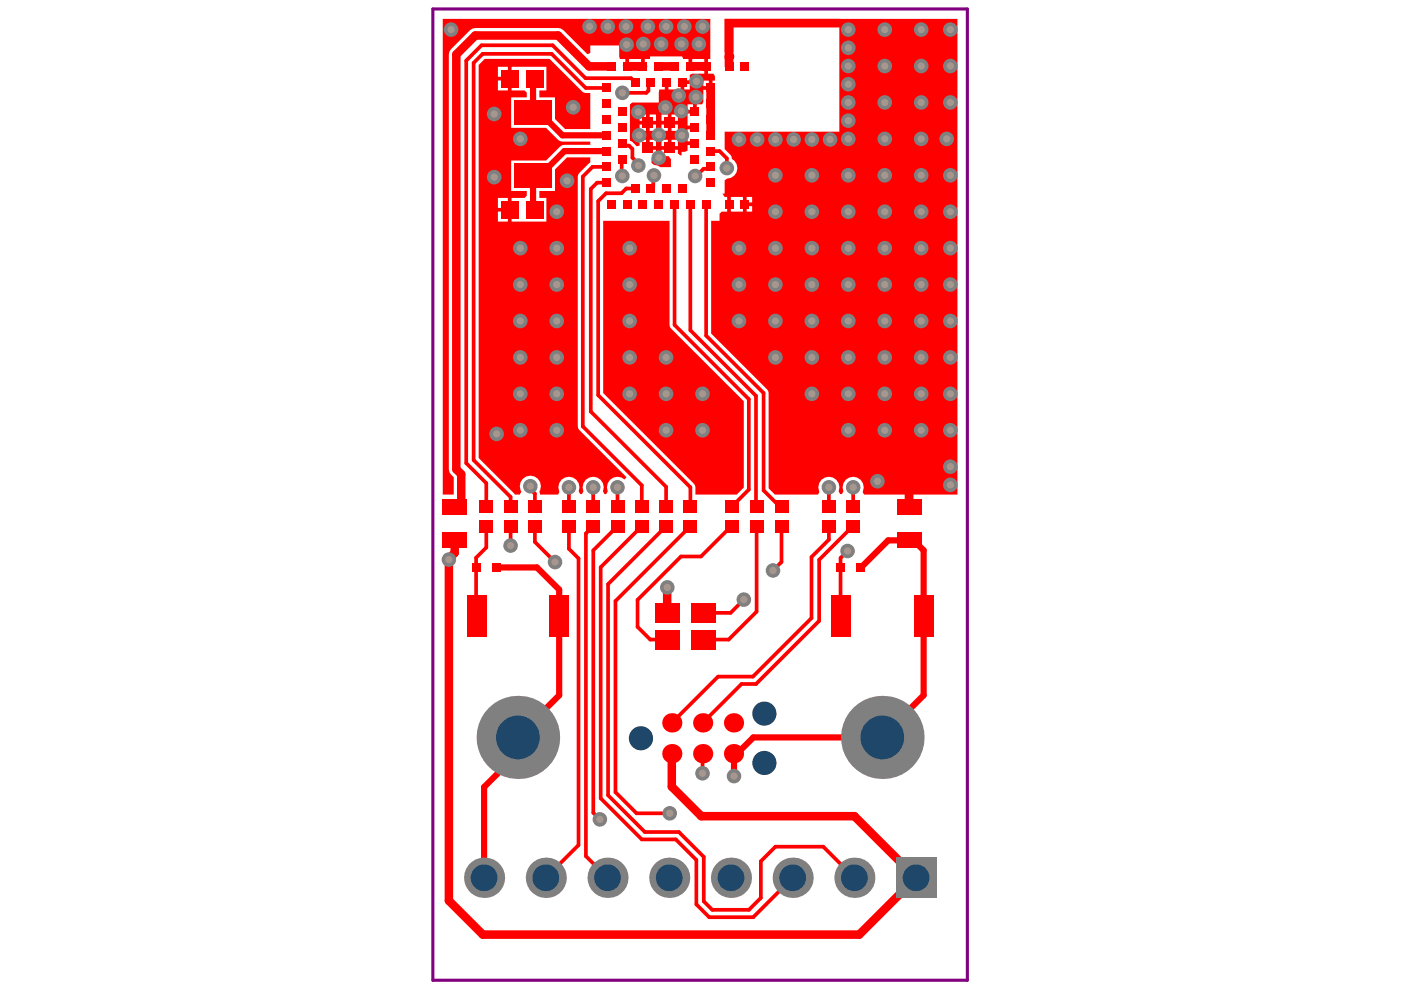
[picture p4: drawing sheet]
<svg xmlns="http://www.w3.org/2000/svg" width="297mm" height="210mm" viewBox="0 0 297 210" stroke-linecap="round" stroke-linejoin="round" font-family="sans-serif">
<g fill="#f00">
<path d="M127.9 46.8h14.1v22.5l15.7 15.8v18.3l-1.5 1.5h-8.8v-1.6l-.3-.7-19.2-19.3z"/>
<path d="M153.6 4h24.4v1.8h-22.5v5.3h-1.9z"/>
<path d="M153.6 4h49.4v100.9h-19.8l-.3-.6a2.24 2.24 0 0 0-2-3.2 2.24 2.24 0 0 0-2.1 3.1l-.3 .6h-.4l-.3-.6a2.24 2.24 0 0 0-2.1-3.1 2.24 2.24 0 0 0-2 3.2l-.3 .6h-9.1l-1.3-1.4-.1-20.6-12.1-12.2v-23.9h1.8v-1.5l.4-.4h1.2v-3.1h-.6l-.4-.7 .4-.1v-2.7l.5-.4a2.22 2.22 0 0 0 2.2-1.7 2.22 2.22 0 0 0-1.1-2.5l-.3-.9-1.3-1.2v-3.7h24.4v-22.1h-22.5v6.7h-.5v1.6h-.8v-1.6h-.6zM155 41.8v3.1h2.5v-3.1zM158.3 41.8v1.1h1.2v-1.1zM158.3 43.7v1.2h1.2v-1.2z"/>
<path d="M93.9 4h56.7v8.5h-.5v3.1h1.2l.3 .6v.9h-.5v1.6h-.4v.3h-1.6v2.6l-.2 .5h-1.2v1.6h-.4v.4h-1.5v2.5h1.5v.8h-1.5v2.6h1.5v.8h-1.5v1.1l-.6 .3h-.7v.7l-.1 .1-.7-.4v-.8h-3.4v1.3h1.5l.5 .7v1.6h-2.3l-.5-.3-.9-.2-.5-.4v-1l.5-.4h.5v-1.3h-1.7v-.4h-.4v-1.8h-1.4v1.3l-.6 .1a2.56 2.56 0 0 0-1.4-1.2v-7.7l.5-.4h5.6l.1-2.7h1.2v-1.6h.7v1.6h2.6v-1.6h.4v-.4h1.5v-1.1l.6-.3h2.5v-3.1h-2.5v1.6h-.8v-1.6h-1.1l-.3-.5h-6.8v.5h-1.1v1.6h-.8v-1.6h-2.5v1.6h-.8v-1.6h-1.2l-.1-2.9h-6.1v1.6l-.7 .3-5-5.1-.6-.3-.6-.2h-17.5l-.6 .2-.6 .3-4 4-.3 .5-.1 .7v87.9l.1 .6 .9 1.1v3.7h-2.3zM149.1 17.1v1.2h1.2v-1.2zM145.1 17.8v1.2h1.1v-1.2zM145.8 22.1v1.2h1.1v-1.2zM142.4 24.3v1.3h1.3v-1.3zM140.3 24.3v1.3h1.3v-1.3zM137.7 24.3v1.3h1.4v-1.3zM135.6 24.3v1.3h1.4v-1.3zM142.4 26.4v1.4h1.3v-1.4zM140.3 26.4v1.4h1.3v-1.4zM137.7 26.4v1.4h1.4v-1.4zM135.6 26.4v1.4h1.4v-1.4zM142.4 29.6v1.4h1.3v-1.4zM140.3 29.6v1.4h1.3v-1.4zM137.7 29.6v1.4h1.4v-1.4z"/>
<path d="M101.5 13.8l1.3-1.3h13.7l6.9 6.9 .8 .3h1v7.7h-5.4l-2.1-2.2v-4.5h-3.3v-1.5h1.4v-5h-7.3v5h2.7l.5 .4v1.1h-3.3v6.4h7.4l2.9 2.8 6.5 .1v.7l-6 .1-3.4 3.2h-7.4v6.5h3.3v1l-.5 .5h-2.7v5h7.3v-5h-1.4v-1.5h3.3v-4.6l2.5-2.5h5v1l-2.4 2.3-.3 .7v53l.3 .8 10 10-.4 .5a2.24 2.24 0 0 0-2.8-.2 2.24 2.24 0 0 0-.8 2.7l-.3 .6h-.3l-.4-.6a2.25 2.25 0 0 0-2-3.1 2.25 2.25 0 0 0-2.1 3.1l-.3 .6h-.4l-.3-.6a2.24 2.24 0 0 0-2.1-3.1 2.24 2.24 0 0 0-2 3.2l-.3 .6h-3.8l-.1-.6a2.23 2.23 0 0 0-1.9-3.4 2.23 2.23 0 0 0-1.9 3.3l-.4 .7h-1l-7.7-7.8zM105.6 14.2v2.1h2.1v-2.1zM105.6 17.1v2.1h2.1v-2.1zM105.6 42v2.1h2.1v-2.1zM105.6 44.9v2.1h2.1v-2.1z"/>
</g>
<g fill="none" stroke="#f00" stroke-width=".79">
<path d="M128.7 18.7h-4.5l-7.2-7.3h-14.7l-1.9 1.9v84.2M133.8 16.6h-9.7l-6.9-7h-15.1l-3.2 3.2v85.4M128.7 38.7h-2.1l-1.3 1.4v47.2M128.7 35.4h-3.1l-2 2v53M132 30.4l.5 .5h.9l.7 .7v1.8l1.2 1.3v.4M132 33.7l-.2 .2v3.3l.1 .1M134.6 40h-1.8l-1 1h-3.3l-1.7 1.7v41.1M150.7 35.4l-.4 .4h-1.1l-1.6 1.5h-.2M143 43.3v25.6l15.8 15.7v19.2M146.4 43.3v26.7l13.9 13.9v23.4l.1 .1M149.7 43.3v27.9l12.2 12.1v20.7M108.3 111.6v4.1"/>
<path d="M112.4 103.1v.6l1 1v2.7M113.4 111.6v3.3l4.3 4.3M120.6 111.6v4.8l2.1 2v60.8l-7 6.9M125.8 111.6l-1.6 1.5v68.4l4.6 4.6M130.9 111.6l-5.1 5.1v55.6l1.4 1.4M136.1 111.6l-8.7 8.7v49l8.7 8.7h7.2l4.3 4.3v9.4l2.8 2.8h9.3l8.4-8.4M141.2 111.6l-12.3 12.3v44.7l7.8 7.8h7.2l5.3 5.3v9.4l1.8 1.8h7.8l2.5-2.5v-7.8l3.1-3.1h10.2l6.5 6.6M146.4 111.6l-15.9 15.8v40.6l4.5 4.4h7M155.1 111.6l-6.5 6.4h-4.2l-9.2 9.2v5.7l2.7 2.7h3.5M160.4 111.6v18.1l-5.9 5.9h-5.3M165.7 111.6v7.6l-1.8 1.8M172.1 118.1v12.9l-12.5 12.5h-7.4l-9.8 9.8"/>
<path d="M179.7 116.8l-1.5 1.5v2M179.9 112.5l-6.2 6.2v12.9l-13.4 13.4h-3.1l-8.2 8.3M157.7 127.1l-2.8 2.8h-5.7M148.9 159.8v4.2"/>
</g>
<path d="M119.7 32h9M105.3 120.3h8.5l4.8 4.7v22.4l-8.8 8.8v3.5l-7.2 7.2v19.2M182.5 120.3h.1M182.6 120.3l5.7-5.7h5.4l2.1 2.1v30.7l-8.7 8.8v.2h-27.4l-3.4 3.4h-.8l.1 4.8" fill="none" stroke="#f00" stroke-width="1.3"/>
<path d="M133 14.1h3.3M146.4 14.1h3.3M192.7 103.4v4.1" fill="none" stroke="#f00" stroke-width="1.9"/>
<path d="M129.6 14.1h-4.7l-6.6-6.6h-17.5l-4.1 4.1v87.9l1.1 1v6.3l-.8 .7h-.6M96.4 114.6v2.6l-1.2 1.3v72.5l7.2 7.2h79.8l12-12.1-13-13h-32.5l-6.3-6.3v-7M141.5 124.6l-.1 5.3M141.5 124.5v.1" fill="none" stroke="#f00" stroke-width="1.8"/>
<circle cx="179.9" cy="112.5" r=".39" fill="#f00"/>
<g fill="none" stroke="#f00" stroke-width=".79">
<path d="M133.8 16.6l.8 .8M138 17.4l-.5 .5v1.3l-.5 .5h-5M138.5 37.3v2.2l-.5 .5M150.7 32h1.9l1.5 1.6v2M98.9 98.2l4.2 4.2v5M100.4 97.5l7.9 7.9v2M123.6 90.4l12.5 12.5v4.5M125.3 87.3l15.9 15.9v4.2M126.8 83.8l19.6 19.5v4.1M103.1 111.6v4.5l-2.2 2.1 .1 12.4M120.6 103.3v4.1M125.8 103.3v4.1"/>
<path d="M130.9 103.3v4.1M158.8 103.8l-3.7 3.6M161.9 104l3.5 3.4M175.7 111.6v2.8l-3.6 3.7M175.7 103.3v4.1M180.9 111.6l-1 .9M180.9 103.3v4.1M178.2 120.3l.1 10.3"/>
</g>
<path d="M150.7 18.7v10" fill="none" stroke="#f00" stroke-width="1.9"/>
<path d="M113 23.9h1.4l4.9 4.8h9.4M119.7 32l-5.3 5.3h-1.4" fill="none" stroke="#f00" stroke-width="1.3"/>
<path d="M139.7 14.1h3.3" fill="none" stroke="#f00" stroke-width="1.8"/>
<circle cx="154.6" cy="12" r=".93" fill="#f00"/>
<path d="M154.6 12v2.1" fill="none" stroke="#f00" stroke-width="1.9"/>
<path d="M113 16.7v7.2M113 37.3v7.2" fill="none" stroke="#f00" stroke-width="1.3"/>
<circle cx="127.2" cy="173.7" r="1.55" fill="#808080"/>
<circle cx="127.2" cy="173.7" r=".77" fill="#a6968d"/>
<circle cx="142" cy="172.4" r="1.55" fill="#808080"/>
<circle cx="142" cy="172.4" r=".77" fill="#a6968d"/>
<circle cx="120.2" cy="38.3" r="1.55" fill="#808080"/>
<circle cx="120.2" cy="38.3" r=".77" fill="#a6968d"/>
<circle cx="104.8" cy="37.6" r="1.55" fill="#808080"/>
<circle cx="104.8" cy="37.6" r=".77" fill="#a6968d"/>
<circle cx="104.8" cy="24.2" r="1.55" fill="#808080"/>
<circle cx="104.8" cy="24.2" r=".77" fill="#a6968d"/>
<circle cx="121.5" cy="22.8" r="1.55" fill="#808080"/>
<circle cx="121.5" cy="22.8" r=".77" fill="#a6968d"/>
<circle cx="95.6" cy="6.3" r="1.55" fill="#808080"/>
<circle cx="95.6" cy="6.3" r=".77" fill="#a6968d"/>
<circle cx="195.3" cy="6.3" r="1.55" fill="#808080"/>
<circle cx="195.3" cy="6.3" r=".77" fill="#a6968d"/>
<circle cx="195.3" cy="14" r="1.55" fill="#808080"/>
<circle cx="195.3" cy="14" r=".77" fill="#a6968d"/>
<circle cx="195.3" cy="21.7" r="1.55" fill="#808080"/>
<circle cx="195.3" cy="21.7" r=".77" fill="#a6968d"/>
<circle cx="195.3" cy="29.4" r="1.55" fill="#808080"/>
<circle cx="195.3" cy="29.4" r=".77" fill="#a6968d"/>
<circle cx="195.3" cy="37.2" r="1.55" fill="#808080"/>
<circle cx="195.3" cy="37.2" r=".77" fill="#a6968d"/>
<circle cx="195.3" cy="44.9" r="1.55" fill="#808080"/>
<circle cx="195.3" cy="44.9" r=".77" fill="#a6968d"/>
<circle cx="195.3" cy="52.6" r="1.55" fill="#808080"/>
<circle cx="195.3" cy="52.6" r=".77" fill="#a6968d"/>
<circle cx="195.3" cy="60.3" r="1.55" fill="#808080"/>
<circle cx="195.3" cy="60.3" r=".77" fill="#a6968d"/>
<circle cx="195.3" cy="68.1" r="1.55" fill="#808080"/>
<circle cx="195.3" cy="68.1" r=".77" fill="#a6968d"/>
<circle cx="195.3" cy="75.8" r="1.55" fill="#808080"/>
<circle cx="195.3" cy="75.8" r=".77" fill="#a6968d"/>
<circle cx="195.3" cy="83.5" r="1.55" fill="#808080"/>
<circle cx="195.3" cy="83.5" r=".77" fill="#a6968d"/>
<circle cx="195.3" cy="91.2" r="1.55" fill="#808080"/>
<circle cx="195.3" cy="91.2" r=".77" fill="#a6968d"/>
<circle cx="187.6" cy="6.3" r="1.55" fill="#808080"/>
<circle cx="187.6" cy="6.3" r=".77" fill="#a6968d"/>
<circle cx="187.6" cy="14" r="1.55" fill="#808080"/>
<circle cx="187.6" cy="14" r=".77" fill="#a6968d"/>
<circle cx="187.6" cy="21.7" r="1.55" fill="#808080"/>
<circle cx="187.6" cy="21.7" r=".77" fill="#a6968d"/>
<circle cx="187.6" cy="29.4" r="1.55" fill="#808080"/>
<circle cx="187.6" cy="29.4" r=".77" fill="#a6968d"/>
<circle cx="187.6" cy="37.2" r="1.55" fill="#808080"/>
<circle cx="187.6" cy="37.2" r=".77" fill="#a6968d"/>
<circle cx="187.6" cy="44.9" r="1.55" fill="#808080"/>
<circle cx="187.6" cy="44.9" r=".77" fill="#a6968d"/>
<circle cx="187.6" cy="52.6" r="1.55" fill="#808080"/>
<circle cx="187.6" cy="52.6" r=".77" fill="#a6968d"/>
<circle cx="187.6" cy="60.3" r="1.55" fill="#808080"/>
<circle cx="187.6" cy="60.3" r=".77" fill="#a6968d"/>
<circle cx="187.6" cy="68.1" r="1.55" fill="#808080"/>
<circle cx="187.6" cy="68.1" r=".77" fill="#a6968d"/>
<circle cx="187.6" cy="75.8" r="1.55" fill="#808080"/>
<circle cx="187.6" cy="75.8" r=".77" fill="#a6968d"/>
<circle cx="187.6" cy="83.5" r="1.55" fill="#808080"/>
<circle cx="187.6" cy="83.5" r=".77" fill="#a6968d"/>
<circle cx="187.6" cy="91.2" r="1.55" fill="#808080"/>
<circle cx="187.6" cy="91.2" r=".77" fill="#a6968d"/>
<circle cx="179.9" cy="6.3" r="1.55" fill="#808080"/>
<circle cx="179.9" cy="6.3" r=".77" fill="#a6968d"/>
<circle cx="179.9" cy="14" r="1.55" fill="#808080"/>
<circle cx="179.9" cy="14" r=".77" fill="#a6968d"/>
<circle cx="179.9" cy="21.7" r="1.55" fill="#808080"/>
<circle cx="179.9" cy="21.7" r=".77" fill="#a6968d"/>
<circle cx="179.9" cy="29.4" r="1.55" fill="#808080"/>
<circle cx="179.9" cy="29.4" r=".77" fill="#a6968d"/>
<circle cx="179.9" cy="37.2" r="1.55" fill="#808080"/>
<circle cx="179.9" cy="37.2" r=".77" fill="#a6968d"/>
<circle cx="179.9" cy="44.9" r="1.55" fill="#808080"/>
<circle cx="179.9" cy="44.9" r=".77" fill="#a6968d"/>
<circle cx="179.9" cy="52.6" r="1.55" fill="#808080"/>
<circle cx="179.9" cy="52.6" r=".77" fill="#a6968d"/>
<circle cx="179.9" cy="60.3" r="1.55" fill="#808080"/>
<circle cx="179.9" cy="60.3" r=".77" fill="#a6968d"/>
<circle cx="179.9" cy="68.1" r="1.55" fill="#808080"/>
<circle cx="179.9" cy="68.1" r=".77" fill="#a6968d"/>
<circle cx="179.9" cy="75.8" r="1.55" fill="#808080"/>
<circle cx="179.9" cy="75.8" r=".77" fill="#a6968d"/>
<circle cx="179.9" cy="83.5" r="1.55" fill="#808080"/>
<circle cx="179.9" cy="83.5" r=".77" fill="#a6968d"/>
<circle cx="179.9" cy="91.2" r="1.55" fill="#808080"/>
<circle cx="179.9" cy="91.2" r=".77" fill="#a6968d"/>
<circle cx="172.1" cy="37.2" r="1.55" fill="#808080"/>
<circle cx="172.1" cy="37.2" r=".77" fill="#a6968d"/>
<circle cx="172.1" cy="44.9" r="1.55" fill="#808080"/>
<circle cx="172.1" cy="44.9" r=".77" fill="#a6968d"/>
<circle cx="172.1" cy="52.6" r="1.55" fill="#808080"/>
<circle cx="172.1" cy="52.6" r=".77" fill="#a6968d"/>
<circle cx="172.1" cy="60.3" r="1.55" fill="#808080"/>
<circle cx="172.1" cy="60.3" r=".77" fill="#a6968d"/>
<circle cx="172.1" cy="68.1" r="1.55" fill="#808080"/>
<circle cx="172.1" cy="68.1" r=".77" fill="#a6968d"/>
<circle cx="172.1" cy="75.8" r="1.55" fill="#808080"/>
<circle cx="172.1" cy="75.8" r=".77" fill="#a6968d"/>
<circle cx="172.1" cy="83.5" r="1.55" fill="#808080"/>
<circle cx="172.1" cy="83.5" r=".77" fill="#a6968d"/>
<circle cx="164.4" cy="37.2" r="1.55" fill="#808080"/>
<circle cx="164.4" cy="37.2" r=".77" fill="#a6968d"/>
<circle cx="164.4" cy="44.9" r="1.55" fill="#808080"/>
<circle cx="164.4" cy="44.9" r=".77" fill="#a6968d"/>
<circle cx="164.4" cy="52.6" r="1.55" fill="#808080"/>
<circle cx="164.4" cy="52.6" r=".77" fill="#a6968d"/>
<circle cx="164.4" cy="60.3" r="1.55" fill="#808080"/>
<circle cx="164.4" cy="60.3" r=".77" fill="#a6968d"/>
<circle cx="164.4" cy="68.1" r="1.55" fill="#808080"/>
<circle cx="164.4" cy="68.1" r=".77" fill="#a6968d"/>
<circle cx="164.4" cy="75.8" r="1.55" fill="#808080"/>
<circle cx="164.4" cy="75.8" r=".77" fill="#a6968d"/>
<circle cx="156.7" cy="52.6" r="1.55" fill="#808080"/>
<circle cx="156.7" cy="52.6" r=".77" fill="#a6968d"/>
<circle cx="156.7" cy="60.3" r="1.55" fill="#808080"/>
<circle cx="156.7" cy="60.3" r=".77" fill="#a6968d"/>
<circle cx="156.7" cy="68.1" r="1.55" fill="#808080"/>
<circle cx="156.7" cy="68.1" r=".77" fill="#a6968d"/>
<circle cx="149" cy="83.5" r="1.55" fill="#808080"/>
<circle cx="149" cy="83.5" r=".77" fill="#a6968d"/>
<circle cx="149" cy="91.2" r="1.55" fill="#808080"/>
<circle cx="149" cy="91.2" r=".77" fill="#a6968d"/>
<circle cx="141.2" cy="75.8" r="1.55" fill="#808080"/>
<circle cx="141.2" cy="75.8" r=".77" fill="#a6968d"/>
<circle cx="141.2" cy="83.5" r="1.55" fill="#808080"/>
<circle cx="141.2" cy="83.5" r=".77" fill="#a6968d"/>
<circle cx="141.2" cy="91.2" r="1.55" fill="#808080"/>
<circle cx="141.2" cy="91.2" r=".77" fill="#a6968d"/>
<circle cx="133.5" cy="52.6" r="1.55" fill="#808080"/>
<circle cx="133.5" cy="52.6" r=".77" fill="#a6968d"/>
<circle cx="133.5" cy="60.3" r="1.55" fill="#808080"/>
<circle cx="133.5" cy="60.3" r=".77" fill="#a6968d"/>
<circle cx="133.5" cy="68.1" r="1.55" fill="#808080"/>
<circle cx="133.5" cy="68.1" r=".77" fill="#a6968d"/>
<circle cx="133.5" cy="75.8" r="1.55" fill="#808080"/>
<circle cx="133.5" cy="75.8" r=".77" fill="#a6968d"/>
<circle cx="133.5" cy="83.5" r="1.55" fill="#808080"/>
<circle cx="133.5" cy="83.5" r=".77" fill="#a6968d"/>
<circle cx="118" cy="44.9" r="1.55" fill="#808080"/>
<circle cx="118" cy="44.9" r=".77" fill="#a6968d"/>
<circle cx="118" cy="52.6" r="1.55" fill="#808080"/>
<circle cx="118" cy="52.6" r=".77" fill="#a6968d"/>
<circle cx="118" cy="60.3" r="1.55" fill="#808080"/>
<circle cx="118" cy="60.3" r=".77" fill="#a6968d"/>
<circle cx="118" cy="68.1" r="1.55" fill="#808080"/>
<circle cx="118" cy="68.1" r=".77" fill="#a6968d"/>
<circle cx="118" cy="75.8" r="1.55" fill="#808080"/>
<circle cx="118" cy="75.8" r=".77" fill="#a6968d"/>
<circle cx="118" cy="83.5" r="1.55" fill="#808080"/>
<circle cx="118" cy="83.5" r=".77" fill="#a6968d"/>
<circle cx="118" cy="91.2" r="1.55" fill="#808080"/>
<circle cx="118" cy="91.2" r=".77" fill="#a6968d"/>
<circle cx="110.3" cy="29.4" r="1.55" fill="#808080"/>
<circle cx="110.3" cy="29.4" r=".77" fill="#a6968d"/>
<circle cx="110.3" cy="52.6" r="1.55" fill="#808080"/>
<circle cx="110.3" cy="52.6" r=".77" fill="#a6968d"/>
<circle cx="110.3" cy="60.3" r="1.55" fill="#808080"/>
<circle cx="110.3" cy="60.3" r=".77" fill="#a6968d"/>
<circle cx="110.3" cy="68.1" r="1.55" fill="#808080"/>
<circle cx="110.3" cy="68.1" r=".77" fill="#a6968d"/>
<circle cx="110.3" cy="75.8" r="1.55" fill="#808080"/>
<circle cx="110.3" cy="75.8" r=".77" fill="#a6968d"/>
<circle cx="110.3" cy="83.5" r="1.55" fill="#808080"/>
<circle cx="110.3" cy="83.5" r=".77" fill="#a6968d"/>
<circle cx="110.3" cy="91.2" r="1.55" fill="#808080"/>
<circle cx="110.3" cy="91.2" r=".77" fill="#a6968d"/>
<circle cx="125" cy="5.6" r="1.55" fill="#808080"/>
<circle cx="125" cy="5.6" r=".77" fill="#a6968d"/>
<circle cx="128.9" cy="5.6" r="1.55" fill="#808080"/>
<circle cx="128.9" cy="5.6" r=".77" fill="#a6968d"/>
<circle cx="132.7" cy="5.6" r="1.55" fill="#808080"/>
<circle cx="132.7" cy="5.6" r=".77" fill="#a6968d"/>
<circle cx="137.4" cy="5.6" r="1.55" fill="#808080"/>
<circle cx="137.4" cy="5.6" r=".77" fill="#a6968d"/>
<circle cx="141.2" cy="5.6" r="1.55" fill="#808080"/>
<circle cx="141.2" cy="5.6" r=".77" fill="#a6968d"/>
<circle cx="145.1" cy="5.6" r="1.55" fill="#808080"/>
<circle cx="145.1" cy="5.6" r=".77" fill="#a6968d"/>
<circle cx="149" cy="5.6" r="1.55" fill="#808080"/>
<circle cx="149" cy="5.6" r=".77" fill="#a6968d"/>
<circle cx="156.7" cy="29.6" r="1.55" fill="#808080"/>
<circle cx="156.7" cy="29.6" r=".77" fill="#a6968d"/>
<circle cx="186" cy="102" r="1.55" fill="#808080"/>
<circle cx="186" cy="102" r=".77" fill="#a6968d"/>
<circle cx="201.5" cy="102.8" r="1.55" fill="#808080"/>
<circle cx="201.5" cy="102.8" r=".77" fill="#a6968d"/>
<circle cx="201.5" cy="98.9" r="1.55" fill="#808080"/>
<circle cx="201.5" cy="98.9" r=".77" fill="#a6968d"/>
<circle cx="201.5" cy="91.2" r="1.55" fill="#808080"/>
<circle cx="201.5" cy="91.2" r=".77" fill="#a6968d"/>
<circle cx="201.5" cy="83.5" r="1.55" fill="#808080"/>
<circle cx="201.5" cy="83.5" r=".77" fill="#a6968d"/>
<circle cx="201.5" cy="75.8" r="1.55" fill="#808080"/>
<circle cx="201.5" cy="75.8" r=".77" fill="#a6968d"/>
<circle cx="201.5" cy="68.1" r="1.55" fill="#808080"/>
<circle cx="201.5" cy="68.1" r=".77" fill="#a6968d"/>
<circle cx="201.5" cy="60.3" r="1.55" fill="#808080"/>
<circle cx="201.5" cy="60.3" r=".77" fill="#a6968d"/>
<circle cx="201.5" cy="52.6" r="1.55" fill="#808080"/>
<circle cx="201.5" cy="52.6" r=".77" fill="#a6968d"/>
<circle cx="201.5" cy="44.9" r="1.55" fill="#808080"/>
<circle cx="201.5" cy="44.9" r=".77" fill="#a6968d"/>
<circle cx="201.5" cy="37.2" r="1.55" fill="#808080"/>
<circle cx="201.5" cy="37.2" r=".77" fill="#a6968d"/>
<circle cx="200.7" cy="29.4" r="1.55" fill="#808080"/>
<circle cx="200.7" cy="29.4" r=".77" fill="#a6968d"/>
<circle cx="201.5" cy="21.7" r="1.55" fill="#808080"/>
<circle cx="201.5" cy="21.7" r=".77" fill="#a6968d"/>
<circle cx="201.5" cy="14" r="1.55" fill="#808080"/>
<circle cx="201.5" cy="14" r=".77" fill="#a6968d"/>
<circle cx="201.5" cy="6.3" r="1.55" fill="#808080"/>
<circle cx="201.5" cy="6.3" r=".77" fill="#a6968d"/>
<circle cx="160.5" cy="29.6" r="1.55" fill="#808080"/>
<circle cx="160.5" cy="29.6" r=".77" fill="#a6968d"/>
<circle cx="164.4" cy="29.6" r="1.55" fill="#808080"/>
<circle cx="164.4" cy="29.6" r=".77" fill="#a6968d"/>
<circle cx="168.3" cy="29.6" r="1.55" fill="#808080"/>
<circle cx="168.3" cy="29.6" r=".77" fill="#a6968d"/>
<circle cx="172.1" cy="29.6" r="1.55" fill="#808080"/>
<circle cx="172.1" cy="29.6" r=".77" fill="#a6968d"/>
<circle cx="176" cy="29.6" r="1.55" fill="#808080"/>
<circle cx="176" cy="29.6" r=".77" fill="#a6968d"/>
<circle cx="179.9" cy="25.6" r="1.55" fill="#808080"/>
<circle cx="179.9" cy="25.6" r=".77" fill="#a6968d"/>
<circle cx="179.9" cy="17.9" r="1.55" fill="#808080"/>
<circle cx="179.9" cy="17.9" r=".77" fill="#a6968d"/>
<circle cx="179.9" cy="10.1" r="1.55" fill="#808080"/>
<circle cx="179.9" cy="10.1" r=".77" fill="#a6968d"/>
<circle cx="105.3" cy="92" r="1.55" fill="#808080"/>
<circle cx="105.3" cy="92" r=".77" fill="#a6968d"/>
<circle cx="157.7" cy="127.1" r="1.55" fill="#808080"/>
<circle cx="157.7" cy="127.1" r=".77" fill="#a6968d"/>
<circle cx="163.9" cy="121" r="1.55" fill="#808080"/>
<circle cx="163.9" cy="121" r=".77" fill="#a6968d"/>
<circle cx="147.4" cy="37.3" r="1.55" fill="#808080"/>
<circle cx="147.4" cy="37.3" r=".77" fill="#a6968d"/>
<circle cx="135.5" cy="28.7" r="1.55" fill="#808080"/>
<circle cx="135.5" cy="28.7" r=".77" fill="#a6968d"/>
<circle cx="131.9" cy="37.3" r="1.55" fill="#808080"/>
<circle cx="131.9" cy="37.3" r=".77" fill="#a6968d"/>
<circle cx="139.7" cy="33.4" r="1.55" fill="#808080"/>
<circle cx="139.7" cy="33.4" r=".77" fill="#a6968d"/>
<circle cx="135.3" cy="35.1" r="1.55" fill="#808080"/>
<circle cx="135.3" cy="35.1" r=".77" fill="#a6968d"/>
<circle cx="138.6" cy="37.2" r="1.55" fill="#808080"/>
<circle cx="138.6" cy="37.2" r=".77" fill="#a6968d"/>
<circle cx="141.5" cy="124.5" r="1.55" fill="#808080"/>
<circle cx="141.5" cy="124.5" r=".77" fill="#a6968d"/>
<circle cx="117.7" cy="119.2" r="1.55" fill="#808080"/>
<circle cx="117.7" cy="119.2" r=".77" fill="#a6968d"/>
<circle cx="108.3" cy="115.7" r="1.55" fill="#808080"/>
<circle cx="108.3" cy="115.7" r=".77" fill="#a6968d"/>
<circle cx="95.2" cy="118.7" r="1.55" fill="#808080"/>
<circle cx="95.2" cy="118.7" r=".77" fill="#a6968d"/>
<circle cx="148.9" cy="164" r="1.55" fill="#808080"/>
<circle cx="149" cy="164" r=".77" fill="#a6968d"/>
<circle cx="155.6" cy="164.6" r="1.55" fill="#808080"/>
<circle cx="155.6" cy="164.6" r=".77" fill="#a6968d"/>
<circle cx="179.7" cy="116.8" r="1.55" fill="#808080"/>
<circle cx="179.7" cy="116.8" r=".77" fill="#a6968d"/>
<circle cx="175.7" cy="103.3" r="1.55" fill="#808080"/>
<circle cx="175.7" cy="103.3" r=".77" fill="#a6968d"/>
<circle cx="180.9" cy="103.3" r="1.55" fill="#808080"/>
<circle cx="180.9" cy="103.3" r=".77" fill="#a6968d"/>
<circle cx="130.9" cy="103.3" r="1.55" fill="#808080"/>
<circle cx="130.9" cy="103.3" r=".77" fill="#a6968d"/>
<circle cx="125.8" cy="103.3" r="1.55" fill="#808080"/>
<circle cx="125.8" cy="103.3" r=".77" fill="#a6968d"/>
<circle cx="120.6" cy="103.3" r="1.55" fill="#808080"/>
<circle cx="120.6" cy="103.3" r=".77" fill="#a6968d"/>
<circle cx="112.4" cy="103.1" r="1.55" fill="#808080"/>
<circle cx="112.4" cy="103.1" r=".77" fill="#a6968d"/>
<circle cx="132" cy="19.7" r="1.55" fill="#808080"/>
<circle cx="132" cy="19.7" r=".77" fill="#a6968d"/>
<circle cx="154.1" cy="35.6" r="1.55" fill="#808080"/>
<circle cx="154.1" cy="35.6" r=".77" fill="#a6968d"/>
<circle cx="141.1" cy="22.8" r="1.55" fill="#808080"/>
<circle cx="141.1" cy="22.8" r=".77" fill="#a6968d"/>
<circle cx="143.9" cy="20.3" r="1.55" fill="#808080"/>
<circle cx="143.9" cy="20.2" r=".77" fill="#a6968d"/>
<circle cx="144.4" cy="23.5" r="1.55" fill="#808080"/>
<circle cx="144.4" cy="23.5" r=".77" fill="#a6968d"/>
<circle cx="135.4" cy="23.8" r="1.55" fill="#808080"/>
<circle cx="135.4" cy="23.8" r=".77" fill="#a6968d"/>
<circle cx="136.4" cy="9.3" r="1.55" fill="#808080"/>
<circle cx="136.4" cy="9.3" r=".77" fill="#a6968d"/>
<circle cx="148.2" cy="9.3" r="1.55" fill="#808080"/>
<circle cx="148.2" cy="9.3" r=".77" fill="#a6968d"/>
<circle cx="147.5" cy="20.6" r="1.55" fill="#808080"/>
<circle cx="147.5" cy="20.6" r=".77" fill="#a6968d"/>
<circle cx="140.2" cy="9.3" r="1.55" fill="#808080"/>
<circle cx="140.2" cy="9.3" r=".77" fill="#a6968d"/>
<circle cx="144.6" cy="28.7" r="1.55" fill="#808080"/>
<circle cx="144.6" cy="28.7" r=".77" fill="#a6968d"/>
<circle cx="132.9" cy="9.5" r="1.55" fill="#808080"/>
<circle cx="132.9" cy="9.5" r=".77" fill="#a6968d"/>
<circle cx="144.5" cy="9.3" r="1.55" fill="#808080"/>
<circle cx="144.5" cy="9.3" r=".77" fill="#a6968d"/>
<circle cx="147.7" cy="17.2" r="1.55" fill="#808080"/>
<circle cx="147.7" cy="17.2" r=".77" fill="#a6968d"/>
<circle cx="139.7" cy="28.6" r="1.55" fill="#808080"/>
<circle cx="139.7" cy="28.6" r=".77" fill="#a6968d"/>
<circle cx="115.7" cy="186.1" r="4.3" fill="#808080"/>
<circle cx="115.7" cy="186.1" r="2.83" fill="#1f4769"/>
<circle cx="135.9" cy="156.5" r="2.33" fill="#808080"/>
<circle cx="135.9" cy="156.5" r="2.56" fill="#1f4769"/>
<circle cx="128.8" cy="186.1" r="4.3" fill="#808080"/>
<circle cx="128.8" cy="186.1" r="2.83" fill="#1f4769"/>
<circle cx="102.6" cy="186.1" r="4.3" fill="#808080"/>
<circle cx="102.6" cy="186.1" r="2.83" fill="#1f4769"/>
<circle cx="109.8" cy="156.4" r="8.8" fill="#808080"/>
<circle cx="109.8" cy="156.4" r="4.6" fill="#1f4769"/>
<circle cx="162.1" cy="151.3" r="2.33" fill="#808080"/>
<circle cx="162.1" cy="151.3" r="2.56" fill="#1f4769"/>
<circle cx="155" cy="186.1" r="4.3" fill="#808080"/>
<circle cx="155" cy="186.1" r="2.83" fill="#1f4769"/>
<circle cx="141.9" cy="186.1" r="4.3" fill="#808080"/>
<circle cx="141.9" cy="186.1" r="2.83" fill="#1f4769"/>
<circle cx="181.1" cy="186.1" r="4.3" fill="#808080"/>
<circle cx="181.1" cy="186.1" r="2.83" fill="#1f4769"/>
<circle cx="168.1" cy="186.1" r="4.3" fill="#808080"/>
<circle cx="168.1" cy="186.1" r="2.83" fill="#1f4769"/>
<circle cx="162.1" cy="161.8" r="2.33" fill="#808080"/>
<circle cx="162.1" cy="161.8" r="2.56" fill="#1f4769"/>
<circle cx="187.1" cy="156.4" r="8.8" fill="#808080"/>
<circle cx="187.1" cy="156.4" r="4.6" fill="#1f4769"/>
<path d="M190 181.9h8.5v8.5h-8.5z" fill-rule="evenodd" fill="#808080"/>
<circle cx="194.2" cy="186.1" r="2.83" fill="#1f4769"/>
<g fill="#f00">
<path d="M157 13.2h1.8v1.8h-1.8z" fill-rule="evenodd"/>
<path d="M153.7 13.2h1.8v1.8h-1.8z" fill-rule="evenodd"/>
<path d="M148.8 13.2h1.8v1.8h-1.8z" fill-rule="evenodd"/>
<path d="M145.5 13.2h1.8v1.8h-1.8z" fill-rule="evenodd"/>
<path d="M142.1 13.2h1.8v1.8h-1.8z" fill-rule="evenodd"/>
<path d="M138.8 13.2h1.8v1.8h-1.8z" fill-rule="evenodd"/>
<path d="M135.4 13.2h1.8v1.8h-1.8z" fill-rule="evenodd"/>
<path d="M132.1 13.2h1.8v1.8h-1.8z" fill-rule="evenodd"/>
<path d="M128.7 13.2h1.8v1.8h-1.8z" fill-rule="evenodd"/>
<path d="M143.8 16.5h1.8v1.8h-1.8z" fill-rule="evenodd"/>
<path d="M140.4 16.5h1.8v1.8h-1.8z" fill-rule="evenodd"/>
<path d="M137.1 16.5h1.8v1.8h-1.8z" fill-rule="evenodd"/>
<path d="M133.7 16.5h1.8v1.8h-1.8z" fill-rule="evenodd"/>
<path d="M127.8 17.8h1.8v1.8h-1.8z" fill-rule="evenodd"/>
<path d="M127.8 21.1h1.8v1.8h-1.8z" fill-rule="evenodd"/>
<path d="M127.8 27.8h1.8v1.8h-1.8z" fill-rule="evenodd"/>
<path d="M127.8 31.1h1.8v1.8h-1.8z" fill-rule="evenodd"/>
<path d="M127.8 37.8h1.8v1.8h-1.8z" fill-rule="evenodd"/>
<path d="M131.1 22.8h1.8v1.8h-1.8z" fill-rule="evenodd"/>
<path d="M131.1 29.5h1.8v1.8h-1.8z" fill-rule="evenodd"/>
<path d="M131.1 32.8h1.8v1.8h-1.8z" fill-rule="evenodd"/>
<path d="M128.7 42.4h1.8v1.8h-1.8z" fill-rule="evenodd"/>
<path d="M132.1 42.4h1.8v1.8h-1.8z" fill-rule="evenodd"/>
<path d="M135.4 42.4h1.8v1.8h-1.8z" fill-rule="evenodd"/>
<path d="M138.8 42.4h1.8v1.8h-1.8z" fill-rule="evenodd"/>
<path d="M142.1 42.4h1.8v1.8h-1.8z" fill-rule="evenodd"/>
<path d="M145.5 42.4h1.8v1.8h-1.8z" fill-rule="evenodd"/>
<path d="M148.8 42.4h1.8v1.8h-1.8z" fill-rule="evenodd"/>
<path d="M153.7 42.4h1.8v1.8h-1.8z" fill-rule="evenodd"/>
<path d="M157 42.4h1.8v1.8h-1.8z" fill-rule="evenodd"/>
<path d="M133.7 39.1h1.8v1.8h-1.8z" fill-rule="evenodd"/>
<path d="M137.1 39.1h1.8v1.8h-1.8z" fill-rule="evenodd"/>
<path d="M140.4 39.1h1.8v1.8h-1.8z" fill-rule="evenodd"/>
<path d="M143.8 39.1h1.8v1.8h-1.8z" fill-rule="evenodd"/>
<path d="M149.8 37.8h1.8v1.8h-1.8z" fill-rule="evenodd"/>
<path d="M149.8 34.5h1.8v1.8h-1.8z" fill-rule="evenodd"/>
<path d="M149.8 31.1h1.8v1.8h-1.8z" fill-rule="evenodd"/>
<path d="M149.8 27.8h1.8v1.8h-1.8z" fill-rule="evenodd"/>
<path d="M149.8 24.4h1.8v1.8h-1.8z" fill-rule="evenodd"/>
<path d="M149.8 21.1h1.8v1.8h-1.8z" fill-rule="evenodd"/>
<path d="M149.8 17.8h1.8v1.8h-1.8z" fill-rule="evenodd"/>
<path d="M146.4 29.5h1.8v1.8h-1.8z" fill-rule="evenodd"/>
<path d="M146.4 22.8h1.8v1.8h-1.8z" fill-rule="evenodd"/>
<path d="M140.9 24.9h2.2v2.2h-2.2z" fill-rule="evenodd"/>
<path d="M136.3 24.9h2.1v2.2h-2.1z" fill-rule="evenodd"/>
<path d="M136.3 30.3h2.1v2.2h-2.1z" fill-rule="evenodd"/>
<path d="M140.9 30.3h2.2v2.2h-2.2z" fill-rule="evenodd"/>
<path d="M127.8 24.4h1.8v1.8h-1.8z" fill-rule="evenodd"/>
<path d="M127.8 34.5h1.8v1.8h-1.8z" fill-rule="evenodd"/>
<path d="M131.1 26.1h1.8v1.8h-1.8z" fill-rule="evenodd"/>
<path d="M146.4 32.8h1.8v1.8h-1.8z" fill-rule="evenodd"/>
<path d="M146.4 26.1h1.8v1.8h-1.8z" fill-rule="evenodd"/>
<path d="M174.3 106.1h2.9v2.7h-2.9z" fill-rule="evenodd"/>
<path d="M174.3 110.2h2.9v2.7h-2.9z" fill-rule="evenodd"/>
<path d="M112 106.1h2.8v2.7h-2.8z" fill-rule="evenodd"/>
<path d="M112 110.2h2.8v2.7h-2.8z" fill-rule="evenodd"/>
<path d="M179.5 106.1h2.8v2.7h-2.8z" fill-rule="evenodd"/>
<path d="M179.5 110.2h2.8v2.7h-2.8z" fill-rule="evenodd"/>
<path d="M101.7 110.2h2.8v2.7h-2.8z" fill-rule="evenodd"/>
<path d="M101.7 106.1h2.8v2.7h-2.8z" fill-rule="evenodd"/>
<path d="M106.8 110.2h2.9v2.7h-2.9z" fill-rule="evenodd"/>
<path d="M106.8 106.1h2.9v2.7h-2.9z" fill-rule="evenodd"/>
<path d="M139.8 110.2h2.8v2.7h-2.8z" fill-rule="evenodd"/>
<path d="M139.8 106.1h2.8v2.7h-2.8z" fill-rule="evenodd"/>
<path d="M124.4 110.2h2.8v2.7h-2.8z" fill-rule="evenodd"/>
<path d="M124.4 106.1h2.8v2.7h-2.8z" fill-rule="evenodd"/>
<path d="M145 110.2h2.8v2.7h-2.8z" fill-rule="evenodd"/>
<path d="M145 106.1h2.8v2.7h-2.8z" fill-rule="evenodd"/>
<path d="M119.2 110.2h2.8v2.7h-2.8z" fill-rule="evenodd"/>
<path d="M119.2 106.1h2.8v2.7h-2.8z" fill-rule="evenodd"/>
<path d="M129.5 110.2h2.8v2.7h-2.8z" fill-rule="evenodd"/>
<path d="M129.5 106.1h2.8v2.7h-2.8z" fill-rule="evenodd"/>
<path d="M134.7 110.2h2.8v2.7h-2.8z" fill-rule="evenodd"/>
<path d="M134.7 106.1h2.8v2.7h-2.8z" fill-rule="evenodd"/>
<path d="M190.1 112.9h5.3v3.3h-5.3z" fill-rule="evenodd"/>
<path d="M190.1 105.9h5.3v3.3h-5.3z" fill-rule="evenodd"/>
<path d="M93.8 105.9h5.2v3.3h-5.2z" fill-rule="evenodd"/>
<path d="M93.8 112.9h5.2v3.3h-5.2z" fill-rule="evenodd"/>
<path d="M106.2 42.6h3.7v3.7h-3.7z" fill-rule="evenodd"/>
<path d="M111.5 42.6h3.7v3.7h-3.7z" fill-rule="evenodd"/>
<path d="M177.3 119.4h1.8v1.8h-1.8z" fill-rule="evenodd"/>
<path d="M181.6 119.4h1.9v1.8h-1.9z" fill-rule="evenodd"/>
<path d="M164.3 106.1h2.8v2.7h-2.8z" fill-rule="evenodd"/>
<path d="M164.3 110.2h2.8v2.7h-2.8z" fill-rule="evenodd"/>
<path d="M193.8 126.2h4.1v8.8h-4.1z" fill-rule="evenodd"/>
<path d="M176.3 126.2h4.1v8.8h-4.1z" fill-rule="evenodd"/>
<path d="M109 21.3h8v5.2h-8z" fill-rule="evenodd"/>
<path d="M109 34.7h8v5.1h-8z" fill-rule="evenodd"/>
<path d="M138.8 127.9h5.2v4.1h-5.2z" fill-rule="evenodd"/>
<path d="M146.6 127.9h5.1v4.1h-5.1z" fill-rule="evenodd"/>
<path d="M146.6 133.5h5.1v4.2h-5.1z" fill-rule="evenodd"/>
<path d="M138.8 133.5h5.2v4.2h-5.2z" fill-rule="evenodd"/>
<path d="M111.5 14.8h3.7v3.7h-3.7z" fill-rule="evenodd"/>
<path d="M106.2 14.8h3.7v3.7h-3.7z" fill-rule="evenodd"/>
<path d="M99 126.2h4.1v8.8h-4.1z" fill-rule="evenodd"/>
<path d="M116.5 126.2h4.1v8.8h-4.1z" fill-rule="evenodd"/>
<path d="M159 110.2h2.8v2.7h-2.8z" fill-rule="evenodd"/>
<path d="M159 106.1h2.8v2.7h-2.8z" fill-rule="evenodd"/>
<path d="M153.7 110.2h2.8v2.7h-2.8z" fill-rule="evenodd"/>
<path d="M153.7 106.1h2.8v2.7h-2.8z" fill-rule="evenodd"/>
<path d="M104.3 119.4h1.9v1.8h-1.9z" fill-rule="evenodd"/>
<path d="M100 119.4h1.9v1.8h-1.9z" fill-rule="evenodd"/>
</g>
<g fill="#f00">
<circle cx="155.5" cy="153.3" r="2.04"/>
<circle cx="155.5" cy="159.8" r="2.04"/>
<circle cx="149" cy="153.3" r="2.04"/>
<circle cx="149" cy="159.8" r="2.04"/>
<circle cx="142.4" cy="153.3" r="2.04"/>
<circle cx="142.4" cy="159.8" r="2.04"/>
</g>
<path d="M91.8 1.9h113.3v205.9h-113.3z" fill="none" stroke="#800080" stroke-width=".66"/>
</svg>
